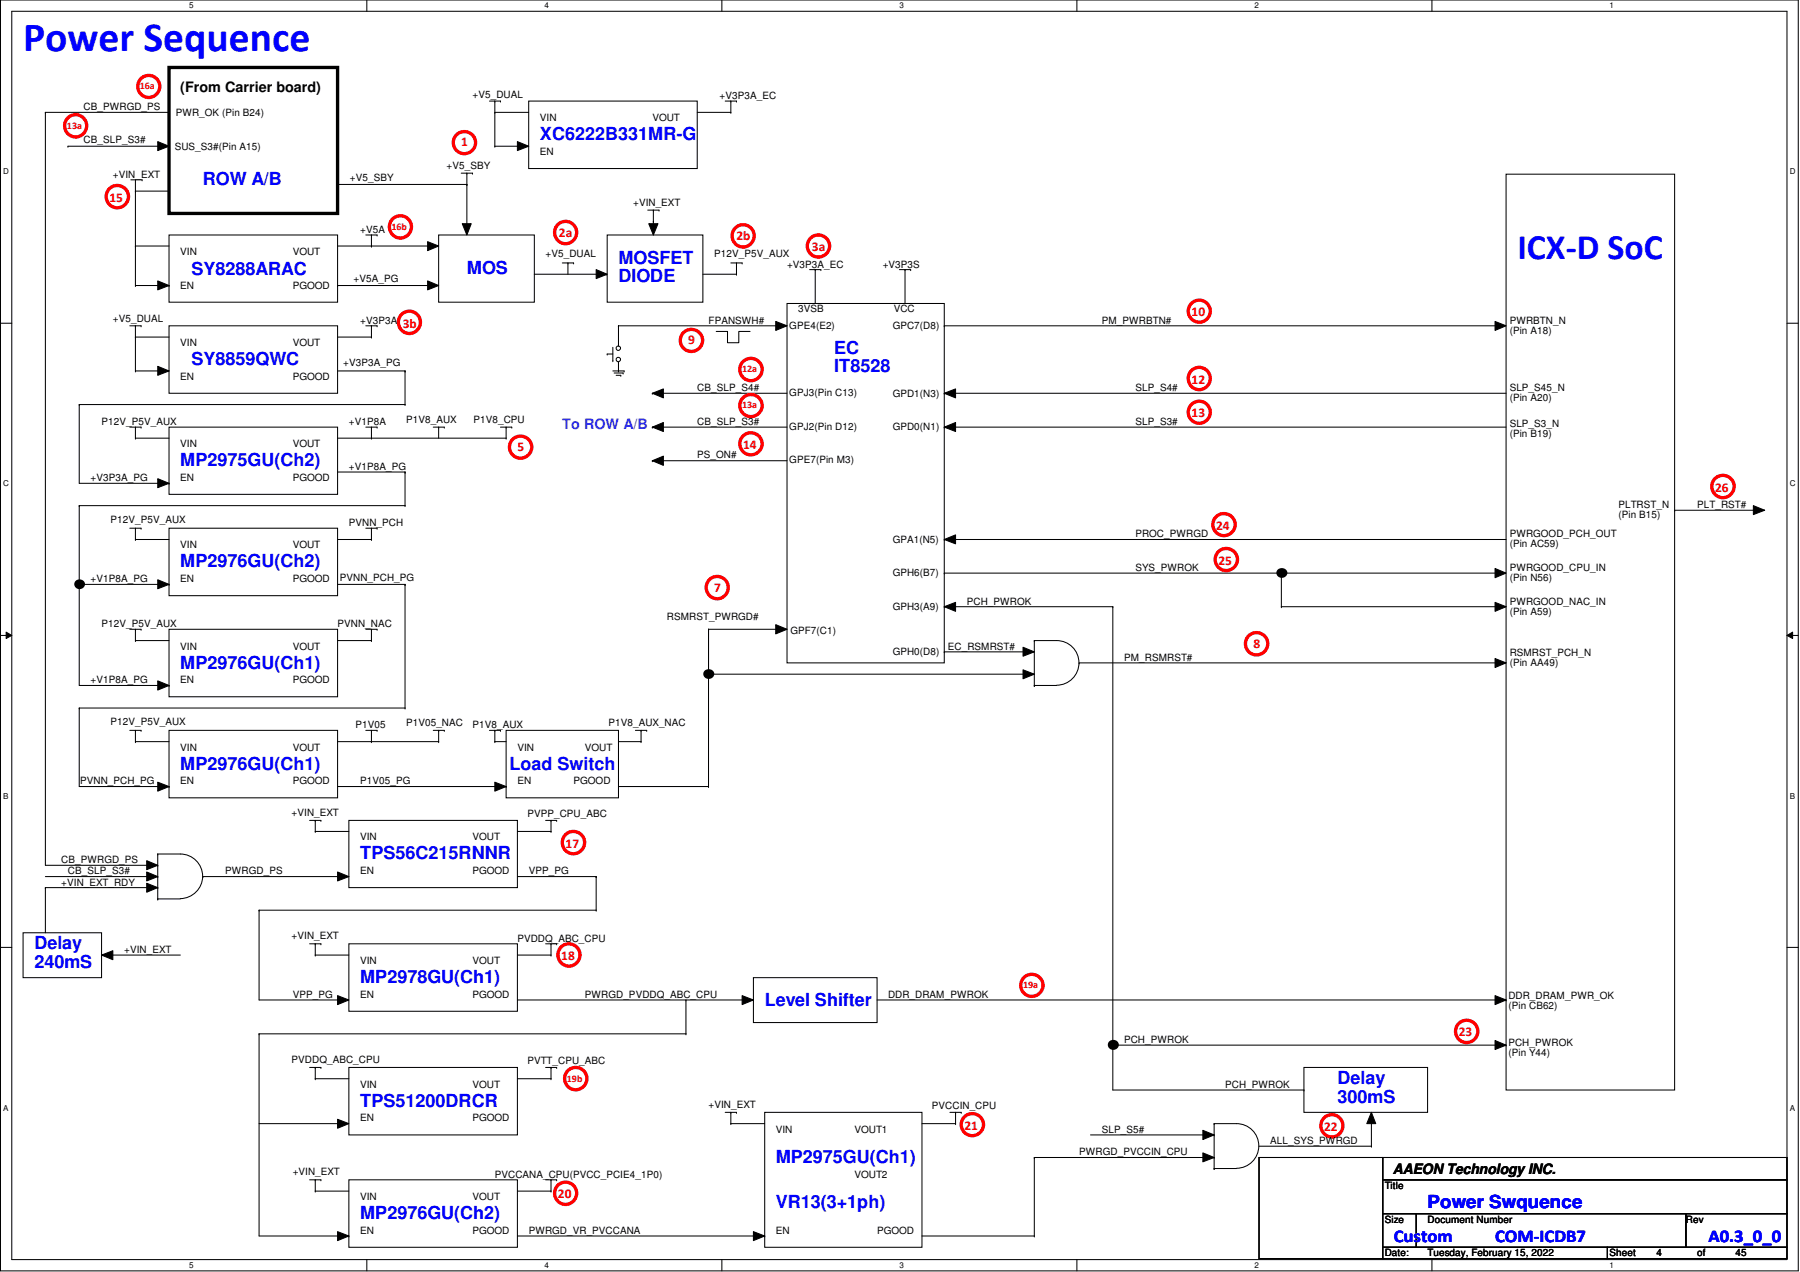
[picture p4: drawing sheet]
<svg xmlns="http://www.w3.org/2000/svg" width="297mm" height="210mm" viewBox="0 0 297 210" stroke-linecap="round" stroke-linejoin="round" font-family="sans-serif">
<defs><g id="words">
<text font-size="6.9" fill="#00f" x="3.8" y="8.4">Power Sequence</text>
<text font-size="5.9" fill="#00f" x="250.4" y="42.7">ICX-D SoC</text>
<g font-size="3" fill="#00f">
<text x="89.1" y="23.2">XC6222B331MR-G</text>
<text x="33.5" y="30.6">ROW A/B</text>
<text x="31.6" y="45.4">SY8288ARAC</text>
<text x="77" y="45.2">MOS</text>
<text x="102.1" y="43.6">MOSFET</text>
<text x="102.1" y="46.6">DIODE</text>
<text x="137.7" y="58.4">EC</text>
<text x="31.6" y="60.2">SY8859QWC</text>
<text x="137.7" y="61.4">IT8528</text>
<text x="29.8" y="76.9">MP2975GU(Ch2)</text>
<text x="29.8" y="93.6">MP2976GU(Ch2)</text>
<text x="29.8" y="110.3">MP2976GU(Ch1)</text>
<text x="29.8" y="127">MP2976GU(Ch1)</text>
<text x="84.1" y="127">Load Switch</text>
<text x="59.4" y="141.8">TPS56C215RNNR</text>
<text x="5.7" y="156.7">Delay</text>
<text x="5.7" y="159.7">240mS</text>
<text x="59.4" y="162.2">MP2978GU(Ch1)</text>
<text x="126.2" y="165.9">Level Shifter</text>
<text x="220.7" y="178.9">Delay</text>
<text x="59.4" y="182.6">TPS51200DRCR</text>
<text x="220.7" y="181.9">300mS</text>
<text x="128" y="191.9">MP2975GU(Ch1)</text>
<text x="59.4" y="201.2">MP2976GU(Ch2)</text>
<text x="128" y="199.3">VR13(3+1ph)</text>
<text x="235.6" y="199.3">Power Swquence</text>
<text x="230" y="204.9">Custom</text>
<text x="246.7" y="204.9">COM-ICDB7</text>
<text x="281.9" y="204.9">A0.3_0_0</text>
</g>
<g font-size="2.4">
<text x="29.8" y="15.2">(From Carrier board)</text>
<text x="229.8" y="193.8">AAEON Technology INC.</text>
</g>
<text font-size="2.4" fill="#8000ff" x="92.8" y="70.8">To ROW A/B</text>
<g font-size="2.2" fill="#f00">
<text x="76.1" y="24.2">1</text>
<text x="18.1" y="33.3">15</text>
<text x="92.2" y="39">2a</text>
<text x="121.5" y="39.6">2b</text>
<text x="134" y="41.4">3a</text>
<text x="196.6" y="52.2">10</text>
<text x="66.5" y="54.1">3b</text>
<text x="113.6" y="56.8">9</text>
<text x="196.6" y="63.3">12</text>
<text x="196.6" y="68.9">13</text>
<text x="85.4" y="74.4">5</text>
<text x="122.6" y="74.1">14</text>
<text x="283" y="81.1">26</text>
<text x="200.7" y="87.4">24</text>
<text x="201.1" y="93.2">25</text>
<text x="117.9" y="97.6">7</text>
<text x="206.8" y="106.9">8</text>
<text x="93.3" y="139.9">17</text>
<text x="92.6" y="158.5">18</text>
<text x="240.7" y="171">23</text>
<text x="159.2" y="186.4">21</text>
<text x="218.5" y="186.6">22</text>
<text x="92.1" y="197.7">20</text>
</g>
<g font-size="1.7" fill="#f00">
<text x="23.1" y="14.7">16a</text>
<text x="11" y="21.2">13a</text>
<text x="64.6" y="37.9">16b</text>
<text x="122.5" y="61.5">12a</text>
<text x="122.5" y="67.4">13a</text>
<text x="168.8" y="163.1">19a</text>
<text x="93.6" y="178.5">19b</text>
</g>
<g font-size="1.7">
<text x="78" y="16.1">+V5_DUAL</text>
<text x="118.7" y="16.3">+V3P3A_EC</text>
<text x="13.8" y="23.5">CB_SLP_S3#</text>
<text x="13.8" y="18.2">CB_PWRGD_PS</text>
<text x="29" y="19.1">PWR_OK (Pin B24)</text>
<text x="89.1" y="20">VIN</text>
<text x="107.7" y="20">VOUT</text>
<text x="18.6" y="29.3">+VIN_EXT</text>
<text x="28.8" y="24.7">SUS_S3#(Pin A15)</text>
<text x="57.7" y="29.8">+V5_SBY</text>
<text x="73.7" y="27.8">+V5_SBY</text>
<text x="89.1" y="25.6">EN</text>
<text x="104.5" y="34">+VIN_EXT</text>
<text x="59.4" y="38.4">+V5A</text>
<text x="29.8" y="42.1">VIN</text>
<text x="29.8" y="47.7">EN</text>
<text x="48.3" y="42.1">VOUT</text>
<text x="48.3" y="47.7">PGOOD</text>
<text x="58.3" y="46.6">+V5A_PG</text>
<text x="90" y="42.5">+V5_DUAL</text>
<text x="117.9" y="42.5">P12V_P5V_AUX</text>
<text x="129.9" y="44.2">+V3P3A_EC</text>
<text x="145.7" y="44.2">+V3P3S</text>
<text x="18.6" y="53.2">+V5_DUAL</text>
<text x="59.4" y="53.4">+V3P3A</text>
<text x="116.9" y="53.4">FPANSWH#</text>
<text x="131.7" y="51.6">3VSB</text>
<text x="147.5" y="51.6">VCC</text>
<text x="181.8" y="53.4">PM_PWRBTN#</text>
<text x="249.1" y="53.4">PWRBTN_N</text>
<text x="29.8" y="57.1">VIN</text>
<text x="48.3" y="57.1">VOUT</text>
<text x="130.3" y="54.4">GPE4(E2)</text>
<text x="147.3" y="54.4">GPC7(D8)</text>
<text x="249.1" y="55.1">(Pin A18)</text>
<text x="29.8" y="62.7">EN</text>
<text x="48.3" y="62.7">PGOOD</text>
<text x="56.6" y="60.5">+V3P3A_PG</text>
<text x="115.1" y="64.5">CB_SLP_S4#</text>
<text x="130.3" y="65.3">GPJ3(Pin C13)</text>
<text x="147.3" y="65.4">GPD1(N3)</text>
<text x="187.4" y="64.5">SLP_S4#</text>
<text x="249.1" y="64.5">SLP_S45_N</text>
<text x="16.8" y="70.1">P12V_P5V_AUX</text>
<text x="57.6" y="70.1">+V1P8A</text>
<text x="67" y="69.7">P1V8_AUX</text>
<text x="78.1" y="69.7">P1V8_CPU</text>
<text x="115.1" y="70.1">CB_SLP_S3#</text>
<text x="130.3" y="71">GPJ2(Pin D12)</text>
<text x="147.3" y="71">GPD0(N1)</text>
<text x="187.4" y="70.1">SLP_S3#</text>
<text x="249.1" y="70.5">SLP_S3_N</text>
<text x="249.1" y="66.2">(Pin A20)</text>
<text x="29.8" y="73.8">VIN</text>
<text x="48.3" y="73.8">VOUT</text>
<text x="57.6" y="77.5">+V1P8A_PG</text>
<text x="115.1" y="75.6">PS_ON#</text>
<text x="130.3" y="76.4">GPE7(Pin M3)</text>
<text x="249.1" y="72.2">(Pin B19)</text>
<text x="14.9" y="79.4">+V3P3A_PG</text>
<text x="29.8" y="79.4">EN</text>
<text x="48.3" y="79.4">PGOOD</text>
<text x="267.1" y="83.8">PLTRST_N</text>
<text x="280.1" y="83.8">PLT_RST#</text>
<text x="18.2" y="86.2">P12V_P5V_AUX</text>
<text x="57.6" y="86.8">PVNN_PCH</text>
<text x="147.3" y="89.6">GPA1(N5)</text>
<text x="187.4" y="88.6">PROC_PWRGD</text>
<text x="249.1" y="88.6">PWRGOOD_PCH_OUT</text>
<text x="267.1" y="85.5">(Pin B15)</text>
<text x="29.8" y="90.5">VIN</text>
<text x="48.3" y="90.5">VOUT</text>
<text x="56.1" y="95.9">PVNN_PCH_PG</text>
<text x="147.3" y="95.1">GPH6(B7)</text>
<text x="187.4" y="94.2">SYS_PWROK</text>
<text x="249.1" y="94.2">PWRGOOD_CPU_IN</text>
<text x="249.1" y="95.9">(Pin N56)</text>
<text x="249.1" y="90.3">(Pin AC59)</text>
<text x="14.9" y="96.1">+V1P8A_PG</text>
<text x="29.8" y="96.1">EN</text>
<text x="48.3" y="96.1">PGOOD</text>
<text x="147.3" y="100.7">GPH3(A9)</text>
<text x="159.6" y="99.8">PCH_PWROK</text>
<text x="249.1" y="99.8">PWRGOOD_NAC_IN</text>
<text x="249.1" y="101.5">(Pin A59)</text>
<text x="16.8" y="103.5">P12V_P5V_AUX</text>
<text x="29.8" y="107.2">VIN</text>
<text x="48.3" y="107.2">VOUT</text>
<text x="55.7" y="103.5">PVNN_NAC</text>
<text x="110.1" y="102.4">RSMRST_PWRGD#</text>
<text x="130.4" y="104.6">GPF7(C1)</text>
<text x="156.4" y="107.2">EC_RSMRST#</text>
<text x="14.9" y="112.7">+V1P8A_PG</text>
<text x="29.8" y="112.7">EN</text>
<text x="48.3" y="112.7">PGOOD</text>
<text x="147.3" y="108.1">GPH0(D8)</text>
<text x="185.5" y="109.1">PM_RSMRST#</text>
<text x="249.1" y="108.3">RSMRST_PCH_N</text>
<text x="249.1" y="110">(Pin AA49)</text>
<text x="18.2" y="119.6">P12V_P5V_AUX</text>
<text x="67" y="119.8">P1V05_NAC</text>
<text x="100.4" y="119.8">P1V8_AUX_NAC</text>
<text x="29.8" y="123.9">VIN</text>
<text x="48.3" y="123.9">VOUT</text>
<text x="58.7" y="120.1">P1V05</text>
<text x="78" y="120.1">P1V8_AUX</text>
<text x="85.4" y="123.9">VIN</text>
<text x="96.5" y="123.9">VOUT</text>
<text x="13.2" y="129.4">PVNN_PCH_PG</text>
<text x="29.8" y="129.4">EN</text>
<text x="48.3" y="129.4">PGOOD</text>
<text x="59.4" y="129.4">P1V05_PG</text>
<text x="85.4" y="129.4">EN</text>
<text x="94.7" y="129.4">PGOOD</text>
<text x="48.1" y="134.6">+VIN_EXT</text>
<text x="87" y="134.8">PVPP_CPU_ABC</text>
<text x="10.1" y="142.4">CB_PWRGD_PS</text>
<text x="59.4" y="138.7">VIN</text>
<text x="78" y="138.7">VOUT</text>
<text x="10.1" y="146.1">+VIN_EXT_RDY</text>
<text x="11.2" y="144.3">CB_SLP_S3#</text>
<text x="37.2" y="144.3">PWRGD_PS</text>
<text x="59.4" y="144.3">EN</text>
<text x="78" y="144.3">PGOOD</text>
<text x="87.2" y="144.3">VPP_PG</text>
<text x="48.1" y="155">+VIN_EXT</text>
<text x="85.4" y="155.4">PVDDQ_ABC_CPU</text>
<text x="20.5" y="157.2">+VIN_EXT</text>
<text x="59.4" y="159.1">VIN</text>
<text x="78" y="159.1">VOUT</text>
<text x="48.3" y="164.7">VPP_PG</text>
<text x="59.4" y="164.7">EN</text>
<text x="78" y="164.7">PGOOD</text>
<text x="96.5" y="164.7">PWRGD_PVDDQ_ABC_CPU</text>
<text x="146.6" y="164.7">DDR_DRAM_PWROK</text>
<text x="248.9" y="164.8">DDR_DRAM_PWR_OK</text>
<text x="248.9" y="166.5">(Pin CB62)</text>
<text x="185.5" y="172.1">PCH_PWROK</text>
<text x="248.9" y="172.6">PCH_PWROK</text>
<text x="48.1" y="175.4">PVDDQ_ABC_CPU</text>
<text x="59.4" y="179.5">VIN</text>
<text x="78" y="179.5">VOUT</text>
<text x="87" y="175.6">PVTT_CPU_ABC</text>
<text x="202.2" y="179.5">PCH_PWROK</text>
<text x="248.9" y="174.3">(Pin Y44)</text>
<text x="59.4" y="185">EN</text>
<text x="78" y="185">PGOOD</text>
<text x="116.9" y="182.8">+VIN_EXT</text>
<text x="153.8" y="183">PVCCIN_CPU</text>
<text x="128" y="186.9">VIN</text>
<text x="141" y="186.9">VOUT1</text>
<text x="178.1" y="190.6">PWRGD_PVCCIN_CPU</text>
<text x="181.8" y="186.9">SLP_S5#</text>
<text x="209.6" y="188.8">ALL_SYS_PWRGD</text>
<text x="48.3" y="194">+VIN_EXT</text>
<text x="81.7" y="194.3">PVCCANA_CPU(PVCC_PCIE4_1P0)</text>
<text x="141" y="194.3">VOUT2</text>
<text x="228.5" y="196.2">Title</text>
<text x="59.4" y="198">VIN</text>
<text x="59.4" y="203.6">EN</text>
<text x="78" y="203.6">PGOOD</text>
<text x="78" y="198">VOUT</text>
<text x="87.2" y="203.6">PWRGD_VR_PVCCANA</text>
<text x="128" y="203.6">EN</text>
<text x="144.7" y="203.6">PGOOD</text>
<text x="228.5" y="201.8">Size</text>
<text x="235.6" y="201.8">Document Number</text>
<text x="278.2" y="201.8">Rev</text>
<text x="228.5" y="207.3">Date:</text>
<text x="235.6" y="207.3">Tuesday, February 15, 2022</text>
<text x="265.6" y="207.3">Sheet</text>
<text x="273.4" y="207.3">4</text>
<text x="280.1" y="207.3">of</text>
<text x="286.4" y="207.3">45</text>
</g>
<g font-size="1.3">
<text x="31.2" y="1.4">5</text>
<text x="89.8" y="1.4">4</text>
<text x="148.4" y="1.4">3</text>
<text x="207" y="1.4">2</text>
<text x="265.6" y="1.4">1</text>
<text x=".5" y="28.8">D</text>
<text x="295.4" y="28.8">D</text>
<text x=".5" y="80.3">C</text>
<text x="295.4" y="80.3">C</text>
<text x=".5" y="131.8">B</text>
<text x="295.4" y="131.8">B</text>
<text x=".5" y="183.3">A</text>
<text x="295.4" y="183.3">A</text>
<text x="31.2" y="209.3">5</text>
<text x="89.8" y="209.3">4</text>
<text x="148.4" y="209.3">3</text>
<text x="207" y="209.3">2</text>
<text x="265.6" y="209.3">1</text>
</g>
</g></defs>
<path d="M.1 0h296.7v209.7h-296.7zM1.9 1.9h293v206h-293z" fill="none" stroke="#000" stroke-width=".17"/>
<g fill="#fff">
<path d="M31.2 .2h.8v1.5h-.8z"/>
<path d="M31.2 208.1h.8v1.4h-.8z"/>
</g>
<path d="M60.5 0v1.9M60.5 207.9v1.8" fill="none" stroke="#000" stroke-width=".17"/>
<g fill="#fff">
<path d="M89.8 .2h.7v1.5h-.7z"/>
<path d="M89.8 208.1h.7v1.4h-.7z"/>
</g>
<path d="M119.1 0v1.9M119.1 207.9v1.8" fill="none" stroke="#000" stroke-width=".17"/>
<g fill="#fff">
<path d="M148.4 .2h.7v1.5h-.7z"/>
<path d="M148.4 208.1h.7v1.4h-.7z"/>
</g>
<path d="M177.7 0v1.9M177.7 207.9v1.8" fill="none" stroke="#000" stroke-width=".17"/>
<g fill="#fff">
<path d="M207 .2h.7v1.5h-.7z"/>
<path d="M207 208.1h.7v1.4h-.7z"/>
</g>
<path d="M236.3 0v1.9M236.3 207.9v1.8" fill="none" stroke="#000" stroke-width=".17"/>
<g fill="#fff">
<path d="M265.6 .2h.7v1.5h-.7z"/>
<path d="M265.6 208.1h.7v1.4h-.7z"/>
<path d="M.5 27.6h1v1.5h-1z"/>
<path d="M295.4 27.6h.9v1.5h-.9z"/>
<path d="M.5 79.1h1v1.5h-1z"/>
<path d="M295.4 79.1h.9v1.5h-.9z"/>
</g>
<path d="M.1 53.3h1.8M294.9 53.3h1.9" fill="none" stroke="#000" stroke-width=".17"/>
<g fill="#fff">
<path d="M.5 130.6h.9v1.5h-.9z"/>
<path d="M295.4 130.6h.8v1.5h-.8z"/>
</g>
<path d="M.1 104.9h1.8M1 104.3l.9 .6-.9 .5zM294.9 104.9l.9-.6v1.1zM294.9 104.9h1.9" fill="none" stroke="#000" stroke-width=".17"/>
<path d="M1 104.3l.9 .6-.9 .5zM294.9 104.9l.9-.6v1.1z" fill="#000"/>
<g fill="#fff">
<path d="M.5 182.1h.9v1.5h-.9z"/>
<path d="M295.4 182.1h.8v1.5h-.8z"/>
</g>
<g fill="none" stroke="#000" stroke-width=".17">
<path d="M7.5 18.5h.1M7.5 18.5h20.4M7.5 18.5v124.3h18.5M27.9 18.5h.1M80.8 16.7h1.8M81.7 18.5h.1M81.7 16.7h.1M81.7 18.5h5.5M81.7 16.7v7.4M82.6 16.7h.1M87.2 16.7h27.9v11.1h-27.9zM115.1 18.5h5.5"/>
<path d="M119.7 16.7h1.8M120.6 18.5h.1M120.6 16.7h.1M120.6 16.7v1.8M121.5 16.7h.1M11.2 24.1h.1M11.2 24.1h14.8M21.6 29.7h1.8M22.3 31.5h.1M22.3 29.7v17.4M22.3 31.5h5.6M23.4 29.7h.1"/>
<path d="M26 23.4l1.9 .7-1.9 .7zM27.9 38.8h27.8v11.1h-27.8zM55.9 30.4h21.1M60.4 38.8h1.8M61.3 38.8h.1M61.3 38.8v1.8M62.2 38.8h.1M70.6 39.9l1.8 .7-1.8 .8zM72.4 38.8h15.8v11.1h-15.8zM76.1 28.6h1.9M76.3 36.9h1.5l-.8 1.9zM77 30.4h.1"/>
<path d="M77 28.6h.1M77 28.6v8.3M78 28.6h.1M81.7 24.1h.1M81.7 24.1h5.5M85.4 23.4l1.8 .7-1.8 .7zM100.2 38.8h15.8v11.1h-15.8zM106.9 34.7h1.9M107.1 36.9h1.5l-.8 1.9zM107.8 34.7h.1M107.8 36.5h.1M107.8 34.7v4.1"/>
<path d="M108.8 34.7h.1M248.5 28.7h27.8v151.2h-27.8zM21.4 53.8h1.9M22.3 53.8h.1M22.3 55.6h.1M22.3 47.1h.1M22.3 40.6h.1M22.3 53.8v7.4M22.3 55.6h5.6M22.3 47.1h5.6M22.3 40.6h5.6M23.3 53.8h.1"/>
<path d="M26 46.4l1.9 .7-1.9 .7zM27.9 53.8h27.8v11.1h-27.8zM27.9 47.1h.1M55.7 47.1h.1M55.7 55.6h5.6M55.7 47.1h14.9M55.7 40.6h14.9M60.4 53.8h1.8M61.3 53.8h.1M61.3 55.6h.1M61.3 40.6h.1M61.3 53.8v1.8"/>
<path d="M62.2 53.8h.1M70.6 46.4l1.8 .7-1.8 .7zM88.2 45.3h11.8M92.8 43.4h1.9M93.7 43.4h.1M93.7 43.4v1.9M94.7 43.4h.1M98.4 44.5l1.8 .8-1.8 .7zM100 45.3h.1M100.2 58.4h.1M100.2 58.4h.9M101.1 59.5h.1"/>
<path d="M101.1 57.3v2.2M102.1 53.8h.1M102.1 53.8h27.8M102.1 53.8v3.3M102.1 59.7v1.5M116 45.3h5.5M118.2 54.7h1.9v1.9h1.8v-1.9h1.9M120.6 43.4h1.9M121.5 45.3h.1M121.5 43.4h.1M121.5 43.4v1.9M122.5 43.4h.1"/>
<path d="M128 53l1.9 .8-1.9 .7zM129.9 50.1h25.9v59.3h-25.9zM133.6 44.5h1.9M134.5 44.5h.1M134.5 44.5v5.6M135.5 44.5h.1M148.4 44.5h1.9M149.3 44.5h.1M149.3 44.5v5.6M150.3 44.5h.1M155.8 53.8h.1M155.8 53.8h90.9"/>
<path d="M246.7 53l1.8 .8-1.8 .7zM13.1 66.8h.1M13.1 66.8v13h14.8M13.1 66.8h53.7M21.4 70.5h1.9M22.3 61.2h.1M22.3 70.5h.1M22.3 72.3h.1M22.3 70.5v1.8M22.3 61.2h5.6M22.3 72.3h5.6M23.3 70.5h.1"/>
<path d="M26 79l1.9 .8-1.9 .7zM26 60.5l1.9 .7-1.9 .7zM27.9 70.5h27.8v11.1h-27.8zM27.9 79.8h.1M55.7 61.2h11.1M55.7 72.3h27.8M55.7 77.9h11.1M60.4 70.5h1.8M61.3 70.5h.1M61.3 72.3h.1M61.3 70.5v1.8M62.2 70.5h.1"/>
<path d="M66.8 66.8h.1M66.8 61.2h.1M66.8 77.9h.1M66.8 61.2v5.6M66.8 77.9v5.5M71.5 70.5h1.8M72.4 70.5h.1M72.4 70.5v1.8M73.3 70.5h.1M82.6 70.5h1.9M83.5 72.3h.1M83.5 70.5h.1"/>
<path d="M83.5 70.5v1.8M84.5 70.5h.1M101.1 61.2h1.9M101.3 61.6h1.5M101.7 61.9h.7M102.1 61.2h.1M102.4 61.9h.1M102.8 61.6h.1M103 61.2h.1M107.7 70.5l1.8-.8v1.5zM107.7 64.9l1.8-.7v1.5zM107.7 76l1.8-.7v1.5z"/>
<path d="M107.7 70.5h.1M107.7 64.9h.1M107.7 76h.1M107.7 70.5h22.2M107.7 64.9h22.2M107.7 76h22.2M155.8 64.9l1.9-.7v1.5zM155.8 70.5l1.9-.8v1.5zM155.8 64.9h.1M155.8 70.5h.1M155.8 70.5h92.7M155.8 64.9h92.7"/>
<path d="M13.1 83.4h.1M13.1 83.4v29.7h14.8M13.1 83.4h53.7M13.1 96.4h14.8M21.4 87.2h1.9M22.3 87.2h.1M22.3 89h.1M22.3 87.2v1.8M22.3 89h5.6M23.3 87.2h.1M26 95.7l1.9 .7-1.9 .8zM27.9 87.2h27.8v11.1h-27.8z"/>
<path d="M27.9 96.4h.1M55.7 89h5.6M55.7 96.4h11.1M60.4 87.2h1.8M61.3 89h.1M61.3 87.2h.1M61.3 87.2v1.8M62.2 87.2h.1M66.8 83.4h.1M66.8 96.4h.1M66.8 96.4v20.4M155.8 89l1.9-.7v1.4z"/>
<path d="M155.8 94.6h.1M155.8 89h.1M155.8 89h92.7M155.8 94.6h90.9M211.5 94.6h.1M211.5 94.6v5.5M246.7 93.8l1.8 .8-1.8 .7zM246.7 99.4l1.8 .7-1.8 .8zM276.3 84.2h.1M276.3 84.2h14.9M289.3 83.4l1.9 .8-1.9 .7zM13.1 116.8h.1"/>
<path d="M13.1 116.8v13h14.8M13.1 116.8h53.7M21.4 103.8h1.9M22.3 103.8h.1M22.3 105.7h.1M22.3 103.8v1.9M22.3 105.7h5.6M23.3 103.8h.1M26 112.4l1.9 .7-1.9 .8zM27.9 103.8h27.8v11.2h-27.8zM27.9 113.1h.1M55.7 105.7h5.6"/>
<path d="M60.4 103.8h1.8M61.3 105.7h.1M61.3 103.8h.1M61.3 103.8v1.9M62.2 103.8h.1M66.8 116.8h.1M116.9 103.8h.1M116.9 111.3h.1M116.9 103.8h13M116.9 111.3h53.8M116.9 103.8v26M128 103.1l1.9 .7-1.9 .8z"/>
<path d="M155.8 100.1l1.9-.7v1.5zM155.8 107.6h.1M155.8 100.1h.1M155.8 107.6h14.9M155.8 100.1h27.8M168.8 106.8l1.9 .8-1.9 .7zM168.8 110.5l1.9 .8-1.9 .7zM170.7 105.7h.1M170.7 105.7h3.7a3.7 3.7 0 0 1 3.7 3.7 3.7 3.7 0 0 1-3.7 3.7M170.7 113.1h.1M170.7 105.7v7.4M170.7 113.1h3.7"/>
<path d="M178.1 109.4h.1M178.1 109.4h70.4M183.6 100.1h.1M183.6 100.1v79.8h31.6M211.5 100.1h.1M211.5 100.1h37M246.7 108.7l1.8 .7-1.8 .8zM21.4 120.5h1.9M22.3 120.5h.1M22.3 122.4h.1M22.3 120.5v1.9M22.3 122.4h5.6"/>
<path d="M23.3 120.5h.1M26 129.1l1.9 .7-1.9 .8zM27.9 120.5h27.8v11.2h-27.8zM27.9 129.8h.1M51.1 135.4h1.9M52 135.4h.1M52 137.2h.1M52 135.4v1.8M52 137.2h5.6M53 135.4h.1M55.7 122.4h16.7M55.7 129.8h27.8"/>
<path d="M57.6 135.4h27.8v11.1h-27.8zM60.4 120.5h1.8M61.3 122.4h.1M61.3 120.5h.1M61.3 120.5v1.9M62.2 120.5h.1M71.5 120.5h1.8M72.4 122.4h.1M72.4 120.5h.1M72.4 120.5v1.9M73.3 120.5h.1M80.8 120.5h1.8"/>
<path d="M81.7 129.1l1.8 .7-1.8 .8zM81.7 122.4h.1M81.7 120.5h.1M81.7 120.5v1.9M81.7 122.4h1.8M82.6 120.5h.1M83.5 120.5h18.6v11.2h-18.6zM83.5 129.8h.1M85.4 137.2h5.5M90 135.4h1.9M90.9 137.2h.1M90.9 135.4h.1"/>
<path d="M90.9 135.4v1.8M91.9 135.4h.1M102.1 122.4h3.7M102.1 129.8h14.8M104.9 120.5h1.8M105.8 120.5h.1M105.8 122.4h.1M105.8 120.5v1.9M106.7 120.5h.1M116.9 129.8h.1M.1 156.3h1.8M3.8 153.9h13v7.4h-13z"/>
<path d="M7.5 146.5h.1M7.5 146.5v7.4M7.5 144.7h18.5M7.5 146.5h18.5M16.8 157.6l1.8-.7v1.5zM16.8 157.6h.1M16.8 157.6h13M24.2 142l1.8 .8-1.8 .7zM24.2 145.8l1.8 .7-1.8 .7zM24.2 143.9l1.8 .8-1.8 .7zM26 140.9h.1M26 140.9h3.8a3.7 3.7 0 0 1 3.6 3.7 3.7 3.7 0 0 1-3.6 3.7"/>
<path d="M26 148.3h.1M26 142.8h.1M26 144.7h.1M26 146.5h.1M26 140.9v7.4M26 148.3h3.8M33.5 144.7h.1M33.5 144.7h24.1M42.8 150.2h.1M42.8 150.2v14.8h12.9M42.8 150.2h55.6M51.1 155.7h1.9"/>
<path d="M52 155.7h.1M52 157.6h.1M52 155.7v1.9M52 157.6h5.6M53 155.7h.1M55.7 143.9l1.9 .8-1.9 .7zM57.6 155.7h27.8v11.2h-27.8zM85.4 144.7h13M85.4 157.6h5.5M90 155.7h1.9M90.9 157.6h.1M90.9 155.7h.1"/>
<path d="M90.9 155.7v1.9M91.9 155.7h.1M98.4 144.7h.1M98.4 150.2h.1M98.4 144.7v5.5M294.9 156.3h1.9M42.8 170.6h.1M42.8 170.6h70.4M42.8 170.6v33.4h14.8M51.1 176.1h1.9M52 176.1h.1M52 178h.1"/>
<path d="M52 176.1v1.9M52 178h5.6M53 176.1h.1M55.7 164.3l1.9 .7-1.9 .8zM55.7 165h.1M57.6 176.1h27.8v11.2h-27.8zM85.4 165h38.9M85.4 178h5.5M90 176.1h1.9M90.9 176.1h.1M90.9 178h.1M90.9 176.1v1.9"/>
<path d="M91.9 176.1h.1M113.2 170.6h.1M113.2 165h.1M113.2 165v5.6M122.5 164.3l1.8 .7-1.8 .8zM124.3 161.3h20.4v7.4h-20.4zM124.3 165h.1M144.7 165h103.8M183.6 172.5h64.9M215.2 176.1h20.4v7.5h-20.4zM215.2 179.9h.1M246.7 164.3l1.8 .7-1.8 .8z"/>
<path d="M246.7 171.7l1.8 .8-1.8 .7zM248.5 165h.1M248.5 172.5h.1M42.8 185.4h12.9M51.1 194.7h1.9M52 194.7h.1M52 196.6h.1M52 194.7v1.9M52 196.6h5.6M53 194.7h.1M55.7 184.7l1.9 .7-1.9 .8zM55.7 185.4h.1"/>
<path d="M57.6 194.7h27.8v11.1h-27.8zM85.4 196.6h5.5M90 194.7h1.9M90.9 194.7h.1M90.9 196.6h.1M90.9 194.7v1.9M91.9 194.7h.1M119.7 183.6h1.8M120.6 185.4h.1M120.6 183.6h.1M120.6 183.6v1.8M120.6 185.4h5.6"/>
<path d="M121.5 183.6h.1M126.2 183.6h25.9v22.2h-25.9zM152.1 185.4h5.6M156.8 183.6h1.8M157.7 183.6h.1M157.7 185.4h.1M157.7 183.6v1.8M158.6 183.6h.1M170.7 191h.1M170.7 191v13M170.7 191h29.7M180 187.3h20.4"/>
<path d="M198.5 186.5l1.9 .8-1.9 .7zM198.5 190.2l1.9 .8-1.9 .7zM200.4 191h.1M200.4 192.8h.1M200.4 185.4h3.6a3.7 3.7 0 0 1 3.7 3.7 3.7 3.7 0 0 1-3.7 3.7M200.4 185.4h.1M200.4 187.3h.1M200.4 185.4v7.4M200.4 192.8h3.6M207.8 191h20.4v16.7h-20.4zM207.8 189.1h18.5M226.3 183.6l.7 1.8h-1.5z"/>
<path d="M226.3 183.6h.1M226.3 189.1h.1M226.3 183.6v5.5M228.2 191h66.7v3.7h-66.7zM228.2 194.7h66.7v5.6h-66.7zM55.7 203.2l1.9 .8-1.9 .7zM57.6 204h.1M85.4 204h40.8M124.3 203.2l1.9 .8-1.9 .7zM126.2 204h.1M152.1 204h18.6M170.7 204h.1"/>
<path d="M228.2 200.3h5.5v5.5h-5.5zM228.2 205.8h37.1v1.9h-37.1zM233.7 200.3h44.5v5.5h-44.5zM265.3 205.8h29.6v1.9h-29.6zM278.2 200.3h16.7v5.5h-16.7z"/>
<circle cx="102" cy="57.5" r=".37"/>
<circle cx="102" cy="59.3" r=".37"/>
</g>
<g fill="#000">
<path d="M26 23.4l1.9 .7-1.9 .7z" fill-rule="evenodd"/>
<path d="M76.3 36.9h1.5l-.8 1.9z" fill-rule="evenodd"/>
<path d="M85.4 23.4l1.8 .7-1.8 .7z" fill-rule="evenodd"/>
<path d="M107.1 36.9h1.5l-.8 1.9z" fill-rule="evenodd"/>
<path d="M26 46.4l1.9 .7-1.9 .7z" fill-rule="evenodd"/>
<path d="M70.6 46.4l1.8 .7-1.8 .7z" fill-rule="evenodd"/>
<path d="M70.6 39.9l1.8 .7-1.8 .8z" fill-rule="evenodd"/>
<path d="M98.4 44.5l1.8 .8-1.8 .7z" fill-rule="evenodd"/>
<path d="M128 53l1.9 .8-1.9 .7z" fill-rule="evenodd"/>
<path d="M246.7 53l1.8 .8-1.8 .7z" fill-rule="evenodd"/>
<path d="M26 79l1.9 .8-1.9 .7z" fill-rule="evenodd"/>
<path d="M26 60.5l1.9 .7-1.9 .7z" fill-rule="evenodd"/>
<path d="M107.7 70.5l1.8-.8v1.5z" fill-rule="evenodd"/>
<path d="M107.7 64.9l1.8-.7v1.5z" fill-rule="evenodd"/>
<path d="M107.7 76l1.8-.7v1.5z" fill-rule="evenodd"/>
<path d="M155.8 64.9l1.9-.7v1.5z" fill-rule="evenodd"/>
<path d="M155.8 70.5l1.9-.8v1.5z" fill-rule="evenodd"/>
<path d="M26 95.7l1.9 .7-1.9 .8z" fill-rule="evenodd"/>
<path d="M155.8 89l1.9-.7v1.4z" fill-rule="evenodd"/>
<path d="M211.1 94.2a.59 .59 0 0 1 .8-.1 .59 .59 0 0 1 .1 .8 .59 .59 0 0 1-.8 .1 .59 .59 0 0 1-.1-.8z" fill-rule="evenodd"/>
<path d="M246.7 93.8l1.8 .8-1.8 .7z" fill-rule="evenodd"/>
<path d="M289.3 83.4l1.9 .8-1.9 .7z" fill-rule="evenodd"/>
<path d="M26 112.4l1.9 .7-1.9 .8z" fill-rule="evenodd"/>
<path d="M116.5 110.8a.59 .59 0 0 1 .8 0 .59 .59 0 0 1 .1 .8 .59 .59 0 0 1-.8 .1 .59 .59 0 0 1-.1-.9z" fill-rule="evenodd"/>
<path d="M128 103.1l1.9 .7-1.9 .8z" fill-rule="evenodd"/>
<path d="M155.8 100.1l1.9-.7v1.5z" fill-rule="evenodd"/>
<path d="M168.8 106.8l1.9 .8-1.9 .7z" fill-rule="evenodd"/>
<path d="M168.8 110.5l1.9 .8-1.9 .7z" fill-rule="evenodd"/>
<path d="M246.7 108.7l1.8 .7-1.8 .8z" fill-rule="evenodd"/>
<path d="M246.7 99.4l1.8 .7-1.8 .8z" fill-rule="evenodd"/>
<path d="M26 129.1l1.9 .7-1.9 .8z" fill-rule="evenodd"/>
<path d="M81.7 129.1l1.8 .7-1.8 .8z" fill-rule="evenodd"/>
<path d="M16.8 157.6l1.8-.7v1.5z" fill-rule="evenodd"/>
<path d="M24.2 142l1.8 .8-1.8 .7z" fill-rule="evenodd"/>
<path d="M24.2 145.8l1.8 .7-1.8 .7z" fill-rule="evenodd"/>
<path d="M24.2 143.9l1.8 .8-1.8 .7z" fill-rule="evenodd"/>
<path d="M55.7 143.9l1.9 .8-1.9 .7z" fill-rule="evenodd"/>
<path d="M55.7 164.3l1.9 .7-1.9 .8z" fill-rule="evenodd"/>
<path d="M122.5 164.3l1.8 .7-1.8 .8z" fill-rule="evenodd"/>
<path d="M246.7 164.3l1.8 .7-1.8 .8z" fill-rule="evenodd"/>
<path d="M246.7 171.7l1.8 .8-1.8 .7z" fill-rule="evenodd"/>
<path d="M55.7 184.7l1.9 .7-1.9 .8z" fill-rule="evenodd"/>
<path d="M198.5 186.5l1.9 .8-1.9 .7z" fill-rule="evenodd"/>
<path d="M198.5 190.2l1.9 .8-1.9 .7z" fill-rule="evenodd"/>
<path d="M226.3 183.6l.7 1.8h-1.5z" fill-rule="evenodd"/>
<path d="M55.7 203.2l1.9 .8-1.9 .7z" fill-rule="evenodd"/>
<path d="M124.3 203.2l1.9 .8-1.9 .7z" fill-rule="evenodd"/>
<circle cx="13.2" cy="96.4" r=".58"/>
<circle cx="183.8" cy="172.4" r=".61"/>
</g>
<g fill="none" stroke="#000" stroke-width=".55">
<path d="M27.9 11.1h27.8v24.1h-27.8zM211.1 94.2a.59 .59 0 0 1 .8-.1 .59 .59 0 0 1 .1 .8 .59 .59 0 0 1-.8 .1 .59 .59 0 0 1-.1-.8zM116.5 110.8a.59 .59 0 0 1 .8 0 .59 .59 0 0 1 .1 .8 .59 .59 0 0 1-.8 .1 .59 .59 0 0 1-.1-.9z"/>
<circle cx="13.2" cy="96.4" r=".58"/>
<circle cx="183.8" cy="172.4" r=".61"/>
</g>
<g fill="none" stroke="#f00" stroke-width=".55">
<circle cx="24.5" cy="14.3" r="1.82"/>
<circle cx="12.5" cy="20.8" r="1.83"/>
<circle cx="19.4" cy="32.4" r="1.85"/>
<circle cx="66.1" cy="37.4" r="1.83"/>
<circle cx="76.6" cy="23.5" r="1.84"/>
<circle cx="93.3" cy="38.4" r="1.83"/>
<circle cx="122.6" cy="38.9" r="1.83"/>
<circle cx="67.5" cy="53.2" r="1.83"/>
<circle cx="114.1" cy="56.2" r="1.84"/>
<circle cx="135.1" cy="40.6" r="1.84"/>
<circle cx="197.9" cy="51.3" r="1.82"/>
<circle cx="85.9" cy="73.8" r="1.84"/>
<circle cx="123.9" cy="61" r="1.85"/>
<circle cx="123.9" cy="66.9" r="1.84"/>
<circle cx="123.9" cy="73.2" r="1.84"/>
<circle cx="197.9" cy="62.5" r="1.83"/>
<circle cx="197.9" cy="68" r="1.82"/>
<circle cx="118.3" cy="97" r="1.83"/>
<circle cx="202" cy="86.6" r="1.84"/>
<circle cx="202.4" cy="92.3" r="1.84"/>
<circle cx="284.3" cy="80.3" r="1.85"/>
<circle cx="207.4" cy="106.2" r="1.85"/>
<circle cx="94.6" cy="139" r="1.85"/>
<circle cx="93.9" cy="157.6" r="1.83"/>
<circle cx="95" cy="178" r="1.85"/>
<circle cx="170.3" cy="162.6" r="1.84"/>
<circle cx="242" cy="170.2" r="1.85"/>
<circle cx="93.3" cy="196.9" r="1.83"/>
<circle cx="160.5" cy="185.6" r="1.84"/>
<circle cx="219.8" cy="185.8" r="1.83"/>
</g>
<use href="#words"/>
</svg>
